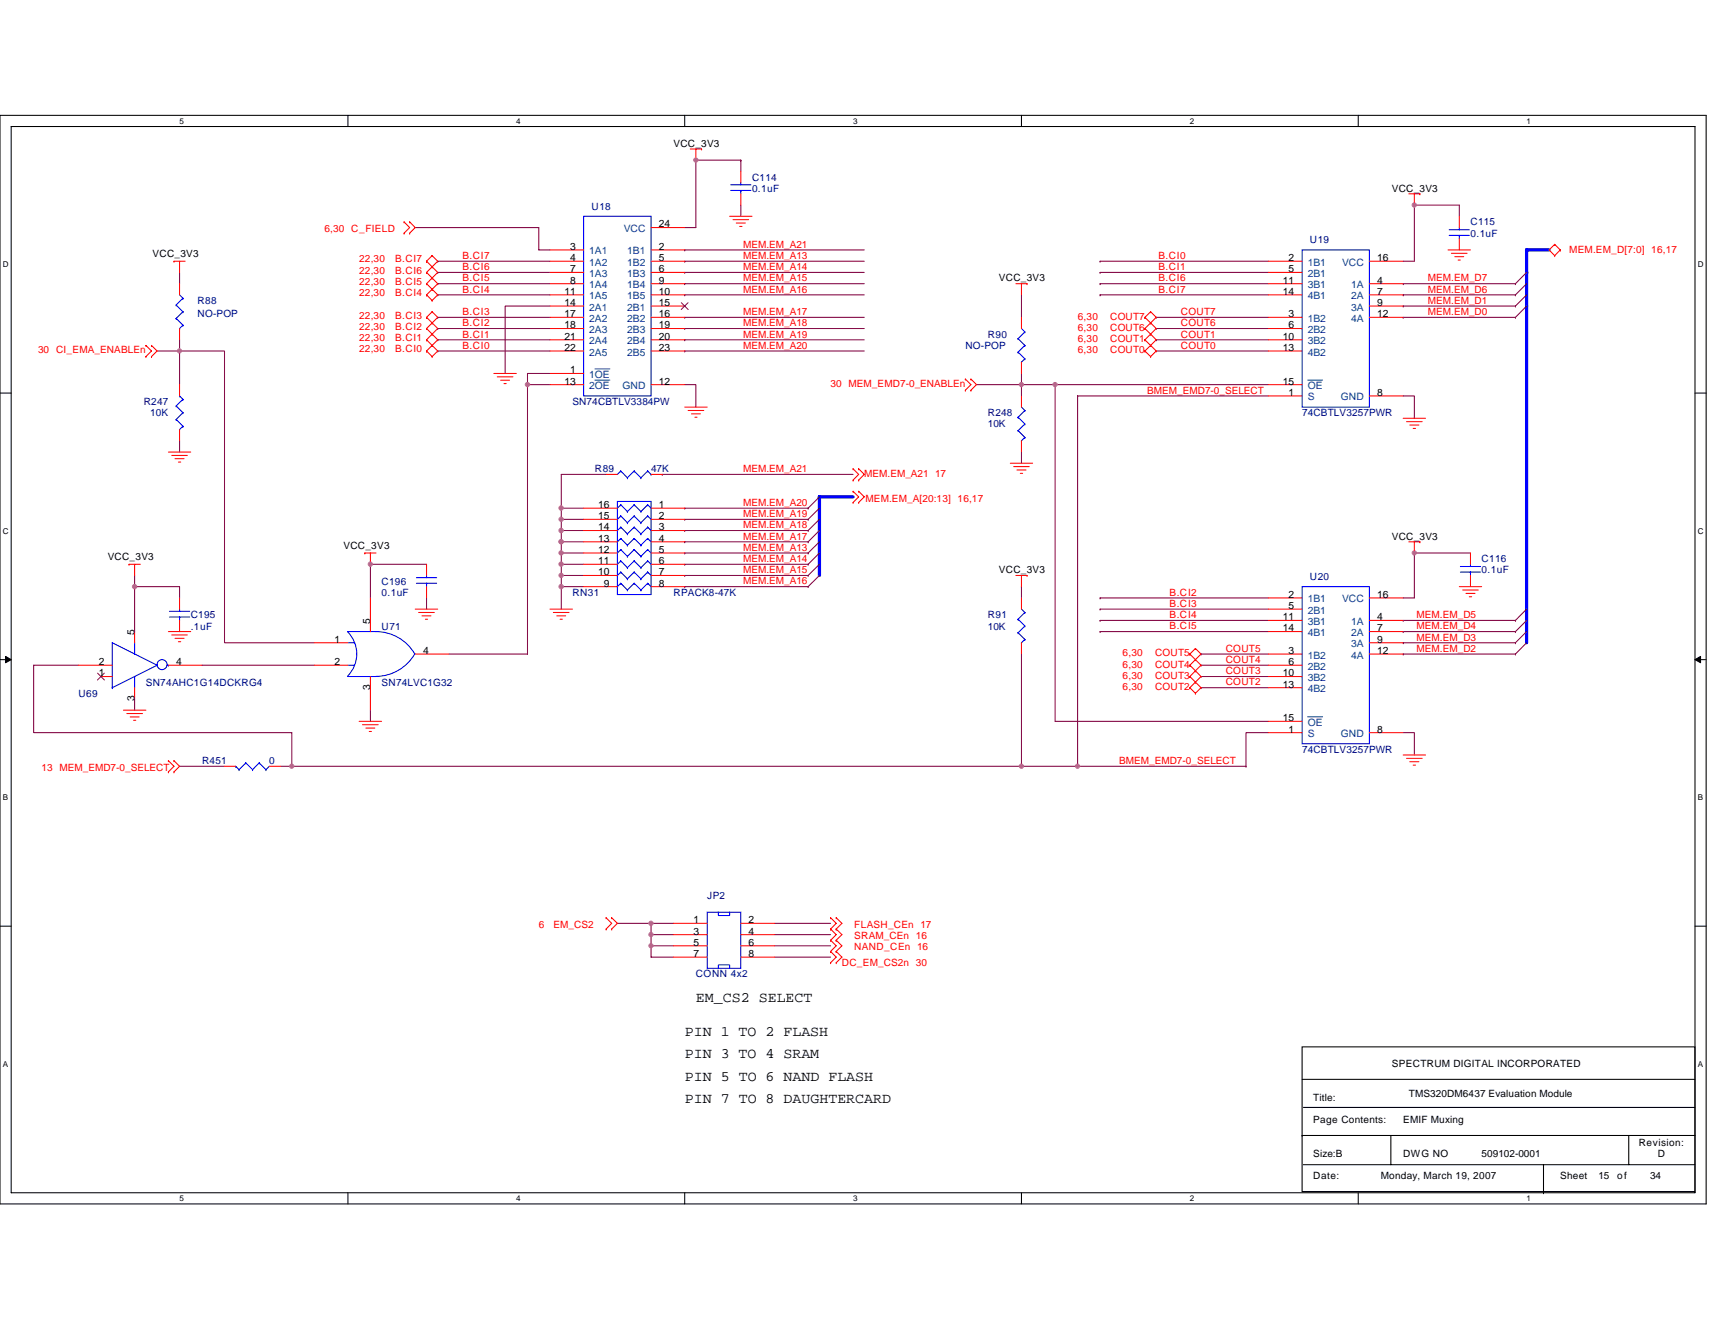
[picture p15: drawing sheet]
<svg xmlns="http://www.w3.org/2000/svg" width="279mm" height="216mm" viewBox="0 0 279 216" stroke-linecap="round" stroke-linejoin="round" font-family="sans-serif">
<defs><g id="words">
<g font-size="2.4">
<text x="113.4" y="163.3">EM_CS2 SELECT</text>
<text x="111.5" y="168.8">PIN 1 TO 2 FLASH</text>
<text x="111.5" y="172.4">PIN 3 TO 4 SRAM</text>
<text x="111.5" y="176.1">PIN 5 TO 6 NAND FLASH</text>
<text x="111.5" y="179.7">PIN 7 TO 8 DAUGHTERCARD</text>
</g>
<g font-size="1.7">
<text x="92.9" y="40.7">3</text>
<text x="107.3" y="37.1">24</text>
<text x="107.3" y="40.7">2</text>
<text x="92.9" y="42.5">4</text>
<text x="92.9" y="44.4">7</text>
<text x="92.9" y="46.2">8</text>
<text x="107.3" y="42.5">5</text>
<text x="107.3" y="44.4">6</text>
<text x="107.3" y="46.2">9</text>
<text x="209" y="46.2">11</text>
<text x="209.9" y="42.5">2</text>
<text x="209.9" y="44.4">5</text>
<text x="224.4" y="46.2">4</text>
<text x="224.4" y="42.5">16</text>
<text x="91.9" y="48">11</text>
<text x="91.9" y="49.8">14</text>
<text x="91.9" y="51.7">17</text>
<text x="91.9" y="53.5">18</text>
<text x="107.3" y="48">10</text>
<text x="107.3" y="49.8">15</text>
<text x="107.3" y="51.7">16</text>
<text x="107.3" y="53.5">19</text>
<text x="209" y="48">14</text>
<text x="209.9" y="51.7">3</text>
<text x="209.9" y="53.5">6</text>
<text x="224.4" y="48">7</text>
<text x="224.4" y="49.8">9</text>
<text x="224.4" y="51.7">12</text>
<text x="91.9" y="55.4">21</text>
<text x="91.9" y="57.2">22</text>
<text x="107.3" y="55.4">20</text>
<text x="107.3" y="57.2">23</text>
<text x="209" y="55.4">10</text>
<text x="209" y="57.2">13</text>
<text x="91.9" y="62.7">13</text>
<text x="92.9" y="60.8">1</text>
<text x="107.3" y="62.7">12</text>
<text x="209" y="62.7">15</text>
<text x="209.9" y="64.5">1</text>
<text x="224.4" y="64.5">8</text>
<text x="97.5" y="82.8">16</text>
<text x="107.3" y="82.8">1</text>
<text x="97.5" y="88.3">13</text>
<text x="97.5" y="86.4">14</text>
<text x="97.5" y="84.6">15</text>
<text x="107.3" y="84.6">2</text>
<text x="107.3" y="86.4">3</text>
<text x="107.3" y="88.3">4</text>
<text x="97.5" y="93.7">10</text>
<text x="97.5" y="91.9">11</text>
<text x="97.5" y="90.1">12</text>
<text x="98.4" y="95.6">9</text>
<text x="107.3" y="90.1">5</text>
<text x="107.3" y="91.9">6</text>
<text x="107.3" y="93.7">7</text>
<text x="107.3" y="95.6">8</text>
<text x="60.3" y="101.6" transform="rotate(-90 60.3 101.6)">5</text>
<text x="209" y="101.1">11</text>
<text x="209.9" y="97.4">2</text>
<text x="209.9" y="99.2">5</text>
<text x="224.4" y="101.1">4</text>
<text x="224.4" y="97.4">16</text>
<text x="21.9" y="103.5" transform="rotate(-90 21.9 103.5)">5</text>
<text x="54.5" y="104.7">1</text>
<text x="68.9" y="106.6">4</text>
<text x="209" y="102.9">14</text>
<text x="209.9" y="106.6">3</text>
<text x="224.4" y="102.9">7</text>
<text x="224.4" y="104.7">9</text>
<text x="224.4" y="106.6">12</text>
<text x="16.1" y="108.4">2</text>
<text x="16.1" y="110.2">1</text>
<text x="28.7" y="108.4">4</text>
<text x="54.5" y="108.4">2</text>
<text x="60.3" y="112.4" transform="rotate(-90 60.3 112.4)">3</text>
<text x="209" y="110.2">10</text>
<text x="209" y="112">13</text>
<text x="209.9" y="108.4">6</text>
<text x="21.9" y="114.3" transform="rotate(-90 21.9 114.3)">3</text>
<text x="209" y="117.5">15</text>
<text x="209.9" y="119.4">1</text>
<text x="224.4" y="119.4">8</text>
<text x="113" y="150.4">1</text>
<text x="113" y="152.3">3</text>
<text x="113" y="154.1">5</text>
<text x="113" y="155.9">7</text>
<text x="122" y="150.4">2</text>
<text x="122" y="152.3">4</text>
<text x="122" y="154.1">6</text>
<text x="122" y="155.9">8</text>
</g>
<g font-size="1.7" fill="#004080">
<text x="96" y="41.5">1A1</text>
<text x="101.6" y="37.8">VCC</text>
<text x="102.2" y="41.5">1B1</text>
<text x="96" y="43.3">1A2</text>
<text x="96" y="45.1">1A3</text>
<text x="96" y="47">1A4</text>
<text x="102.2" y="43.3">1B2</text>
<text x="102.2" y="45.1">1B3</text>
<text x="102.2" y="47">1B4</text>
<text x="213" y="43.3">1B1</text>
<text x="213" y="45.1">2B1</text>
<text x="213" y="47">3B1</text>
<text x="218.7" y="43.3">VCC</text>
<text x="220.1" y="47">1A</text>
<text x="96" y="48.8">1A5</text>
<text x="96" y="50.6">2A1</text>
<text x="96" y="52.5">2A2</text>
<text x="102.2" y="48.8">1B5</text>
<text x="102.2" y="50.6">2B1</text>
<text x="102.2" y="52.5">2B2</text>
<text x="213" y="48.8">4B1</text>
<text x="213" y="52.5">1B2</text>
<text x="220.1" y="48.8">2A</text>
<text x="220.1" y="50.6">3A</text>
<text x="220.1" y="52.5">4A</text>
<text x="96" y="54.3">2A3</text>
<text x="96" y="56.1">2A4</text>
<text x="96" y="57.9">2A5</text>
<text x="102.2" y="54.3">2B3</text>
<text x="102.2" y="56.1">2B4</text>
<text x="102.2" y="57.9">2B5</text>
<text x="213" y="54.3">2B2</text>
<text x="213" y="56.1">3B2</text>
<text x="213" y="57.9">4B2</text>
<text x="96" y="61.6">1OE</text>
<text x="96" y="63.4">2OE</text>
<text x="101.4" y="63.4">GND</text>
<text x="213" y="63.4">OE</text>
<text x="213" y="65.3">S</text>
<text x="218.5" y="65.3">GND</text>
<text x="213" y="98.2">1B1</text>
<text x="213" y="100">2B1</text>
<text x="213" y="101.8">3B1</text>
<text x="218.7" y="98.2">VCC</text>
<text x="220.1" y="101.8">1A</text>
<text x="213" y="103.7">4B1</text>
<text x="213" y="107.3">1B2</text>
<text x="220.1" y="103.7">2A</text>
<text x="220.1" y="105.5">3A</text>
<text x="220.1" y="107.3">4A</text>
<text x="213" y="109.1">2B2</text>
<text x="213" y="111">3B2</text>
<text x="213" y="112.8">4B2</text>
<text x="213" y="118.3">OE</text>
<text x="213" y="120.1">S</text>
<text x="218.5" y="120.1">GND</text>
</g>
<g font-size="1.6">
<text x="109.7" y="23.9">VCC_3V3</text>
<text x="226.8" y="31.2">VCC_3V3</text>
<text x="24.9" y="41.8">VCC_3V3</text>
<text x="162.8" y="45.9">VCC_3V3</text>
<text x="56" y="89.4">VCC_3V3</text>
<text x="226.8" y="87.9">VCC_3V3</text>
<text x="17.5" y="91.2">VCC_3V3</text>
<text x="162.8" y="93.4">VCC_3V3</text>
<text x="226.8" y="173.9">SPECTRUM DIGITAL INCORPORATED</text>
<text x="214" y="179.4">Title:</text>
<text x="229.5" y="178.8">TMS320DM6437 Evaluation Module</text>
<text x="214" y="183">Page Contents:</text>
<text x="228.6" y="183">EMIF Muxing</text>
<text x="214" y="188.5">Size:B</text>
<text x="228.6" y="188.5">DWG NO</text>
<text x="241.4" y="188.5">509102-0001</text>
<text x="267" y="186.7">Revision:</text>
<text x="270.1" y="188.5">D</text>
<text x="214" y="192.2">Date:</text>
<text x="224.9" y="192.2">Monday, March 19, 2007</text>
<text x="254.2" y="192.2">Sheet</text>
<text x="260.4" y="192.2">15</text>
<text x="263.5" y="192.2">of</text>
<text x="268.8" y="192.2">34</text>
</g>
<g font-size="1.6" fill="#000080">
<text x="122.5" y="29.4">C114</text>
<text x="96.4" y="34.2">U18</text>
<text x="122.5" y="31.2">0.1uF</text>
<text x="213.4" y="39.6">U19</text>
<text x="239.6" y="36.7">C115</text>
<text x="239.6" y="38.6">0.1uF</text>
<text x="32.2" y="49.5">R88</text>
<text x="32.2" y="51.7">NO-POP</text>
<text x="157.3" y="56.9">NO-POP</text>
<text x="160.9" y="55">R90</text>
<text x="23.4" y="66">R247</text>
<text x="93.3" y="66">SN74CBTLV3384PW</text>
<text x="24.5" y="67.8">10K</text>
<text x="160.9" y="67.8">R248</text>
<text x="160.9" y="69.6">10K</text>
<text x="212.1" y="67.8">74CBTLV3257PWR</text>
<text x="96.9" y="77">R89</text>
<text x="106.1" y="77">47K</text>
<text x="62.2" y="95.2">C196</text>
<text x="213.4" y="94.5">U20</text>
<text x="241.4" y="91.6">C116</text>
<text x="241.4" y="93.4">0.1uF</text>
<text x="31.1" y="100.7">C195</text>
<text x="62.2" y="97.1">0.1uF</text>
<text x="93.3" y="97.1">RN31</text>
<text x="109.7" y="97.1">RPACK8-47K</text>
<text x="160.9" y="100.7">R91</text>
<text x="31.1" y="102.6">.1uF</text>
<text x="62.2" y="102.6">U71</text>
<text x="160.9" y="102.6">10K</text>
<text x="12.8" y="113.5">U69</text>
<text x="23.8" y="111.7">SN74AHC1G14DCKRG4</text>
<text x="62.2" y="111.7">SN74LVC1G32</text>
<text x="32.9" y="124.5">R451</text>
<text x="43.9" y="124.5">0</text>
<text x="212.1" y="122.7">74CBTLV3257PWR</text>
<text x="115.2" y="146.5">JP2</text>
<text x="113.4" y="159.3">CONN 4x2</text>
</g>
<g font-size="1.6" fill="#f00">
<text x="52.9" y="37.8">6,30 C_FIELD</text>
<text x="121.1" y="40.4">MEM.EM_A21</text>
<text x="255.7" y="41.3">MEM.EM_D[7:0] 16,17</text>
<text x="58.5" y="46.4">22,30</text>
<text x="58.5" y="44.6">22,30</text>
<text x="58.5" y="42.8">22,30</text>
<text x="64.4" y="46.4">B.CI5</text>
<text x="64.4" y="44.6">B.CI6</text>
<text x="64.4" y="42.8">B.CI7</text>
<text x="75.3" y="47.7">B.CI4</text>
<text x="75.3" y="45.9">B.CI5</text>
<text x="75.3" y="44">B.CI6</text>
<text x="75.3" y="42.2">B.CI7</text>
<text x="121.1" y="44">MEM.EM_A14</text>
<text x="121.1" y="42.2">MEM.EM_A13</text>
<text x="121.1" y="47.7">MEM.EM_A16</text>
<text x="121.1" y="45.9">MEM.EM_A15</text>
<text x="188.7" y="45.9">B.CI6</text>
<text x="188.7" y="47.7">B.CI7</text>
<text x="188.7" y="42.2">B.CI0</text>
<text x="188.7" y="44">B.CI1</text>
<text x="232.6" y="45.9">MEM.EM_D7</text>
<text x="232.6" y="47.7">MEM.EM_D6</text>
<text x="58.5" y="48.3">22,30</text>
<text x="58.5" y="51.9">22,30</text>
<text x="58.5" y="53.7">22,30</text>
<text x="64.4" y="48.3">B.CI4</text>
<text x="64.4" y="51.9">B.CI3</text>
<text x="64.4" y="53.7">B.CI2</text>
<text x="75.3" y="51.4">B.CI3</text>
<text x="75.3" y="53.2">B.CI2</text>
<text x="121.1" y="53.2">MEM.EM_A18</text>
<text x="121.1" y="51.4">MEM.EM_A17</text>
<text x="175.6" y="52.1">6,30</text>
<text x="175.6" y="53.9">6,30</text>
<text x="180.9" y="52.1">COUT7</text>
<text x="180.9" y="53.9">COUT6</text>
<text x="192.4" y="51.4">COUT7</text>
<text x="192.4" y="53.2">COUT6</text>
<text x="232.6" y="49.5">MEM.EM_D1</text>
<text x="232.6" y="51.4">MEM.EM_D0</text>
<text x="6.2" y="57.6">30 CI_EMA_ENABLEn</text>
<text x="58.5" y="57.4">22,30</text>
<text x="58.5" y="55.6">22,30</text>
<text x="64.4" y="57.4">B.CI0</text>
<text x="64.4" y="55.6">B.CI1</text>
<text x="75.3" y="56.8">B.CI0</text>
<text x="75.3" y="55">B.CI1</text>
<text x="121.1" y="56.8">MEM.EM_A20</text>
<text x="121.1" y="55">MEM.EM_A19</text>
<text x="175.6" y="55.8">6,30</text>
<text x="175.6" y="57.6">6,30</text>
<text x="180.9" y="55.8">COUT1</text>
<text x="180.9" y="57.6">COUT0</text>
<text x="192.4" y="55">COUT1</text>
<text x="192.4" y="56.8">COUT0</text>
<text x="135.3" y="63.1">30 MEM_EMD7-0_ENABLEn</text>
<text x="186.9" y="64.2">BMEM_EMD7-0_SELECT</text>
<text x="121.1" y="76.9">MEM.EM_A21</text>
<text x="140.8" y="77.7">MEM.EM_A21 17</text>
<text x="121.1" y="82.4">MEM.EM_A20</text>
<text x="141" y="81.7">MEM.EM_A[20:13] 16,17</text>
<text x="121.1" y="84.3">MEM.EM_A19</text>
<text x="121.1" y="87.9">MEM.EM_A17</text>
<text x="121.1" y="86.1">MEM.EM_A18</text>
<text x="121.1" y="89.7">MEM.EM_A13</text>
<text x="121.1" y="91.6">MEM.EM_A14</text>
<text x="121.1" y="95.2">MEM.EM_A16</text>
<text x="121.1" y="93.4">MEM.EM_A15</text>
<text x="190.5" y="100.7">B.CI4</text>
<text x="190.5" y="97.1">B.CI2</text>
<text x="190.5" y="98.9">B.CI3</text>
<text x="230.8" y="100.7">MEM.EM_D5</text>
<text x="182.9" y="107">6,30</text>
<text x="188.2" y="107">COUT5</text>
<text x="190.5" y="102.6">B.CI5</text>
<text x="199.7" y="106.2">COUT5</text>
<text x="230.8" y="102.6">MEM.EM_D4</text>
<text x="230.8" y="106.2">MEM.EM_D2</text>
<text x="230.8" y="104.4">MEM.EM_D3</text>
<text x="182.9" y="108.8">6,30</text>
<text x="182.9" y="112.4">6,30</text>
<text x="182.9" y="110.6">6,30</text>
<text x="188.2" y="108.8">COUT4</text>
<text x="188.2" y="112.4">COUT2</text>
<text x="188.2" y="110.6">COUT3</text>
<text x="199.7" y="108">COUT4</text>
<text x="199.7" y="109.9">COUT3</text>
<text x="199.7" y="111.7">COUT2</text>
<text x="6.8" y="125.6">13 MEM_EMD7-0_SELECT</text>
<text x="182.3" y="124.5">BMEM_EMD7-0_SELECT</text>
<text x="87.8" y="151.2">6</text>
<text x="90.1" y="151.2">EM_CS2</text>
<text x="139.2" y="153">SRAM_CEn 16</text>
<text x="139.2" y="154.9">NAND_CEn 16</text>
<text x="139.2" y="151.2">FLASH_CEn 17</text>
<text x="137.2" y="157.4">DC_EM_CS2n 30</text>
</g>
<g font-size="1.3">
<text x="29.3" y="20.2">5</text>
<text x="84.1" y="20.2">4</text>
<text x="139" y="20.2">3</text>
<text x="193.8" y="20.2">2</text>
<text x="248.7" y="20.2">1</text>
<text x=".5" y="43.5">D</text>
<text x="276.6" y="43.5">D</text>
<text x=".5" y="87">C</text>
<text x="276.6" y="87">C</text>
<text x=".5" y="130.4">B</text>
<text x="276.6" y="130.4">B</text>
<text x=".5" y="173.8">A</text>
<text x="276.6" y="173.8">A</text>
<text x="29.3" y="195.7">5</text>
<text x="84.1" y="195.7">4</text>
<text x="139" y="195.7">3</text>
<text x="193.8" y="195.7">2</text>
<text x="248.7" y="195.7">1</text>
</g>
</g></defs>
<path d="M0 18.8h278v177.4h-278zM1.8 20.6h274.3v173.8h-274.3z" fill="none" stroke="#000" stroke-width=".17"/>
<g fill="#fff">
<path d="M29.3 19h.7v1.4h-.7z"/>
<path d="M29.3 194.5h.7v1.5h-.7z"/>
</g>
<path d="M56.7 18.8v1.8M56.7 194.4v1.8" fill="none" stroke="#000" stroke-width=".17"/>
<g fill="#fff">
<path d="M84.1 19h.7v1.4h-.7z"/>
<path d="M84.1 194.5h.7v1.5h-.7z"/>
</g>
<path d="M111.5 18.8v1.8M111.5 194.4v1.8" fill="none" stroke="#000" stroke-width=".17"/>
<g fill="#fff">
<path d="M139 19h.7v1.4h-.7z"/>
<path d="M139 194.5h.7v1.5h-.7z"/>
</g>
<path d="M166.4 18.8v1.8M166.4 194.4v1.8" fill="none" stroke="#000" stroke-width=".17"/>
<g fill="#fff">
<path d="M193.8 19h.8v1.4h-.8z"/>
<path d="M193.8 194.5h.8v1.5h-.8z"/>
</g>
<path d="M221.3 18.8v1.8M221.3 194.4v1.8" fill="none" stroke="#000" stroke-width=".17"/>
<g fill="#fff">
<path d="M248.7 19h.7v1.4h-.7z"/>
<path d="M248.7 194.5h.7v1.5h-.7z"/>
<path d="M.5 42.3h.9v1.5h-.9z"/>
<path d="M276.6 42.3h1v1.5h-1z"/>
<path d="M.5 85.8h.9v1.4h-.9z"/>
<path d="M276.6 85.8h1v1.4h-1z"/>
</g>
<path d="M0 64.1h1.8M276.1 64.1h1.9" fill="none" stroke="#000" stroke-width=".17"/>
<g fill="#fff">
<path d="M.5 129.2h.8v1.5h-.8z"/>
<path d="M276.6 129.2h.9v1.5h-.9z"/>
</g>
<path d="M0 107.5h1.8M276.1 107.5h1.9" fill="none" stroke="#000" stroke-width=".17"/>
<path d="M.9 107l.9 .5-.9 .5zM276.1 107.5l1-.5v1z" fill="#000" stroke="#000" stroke-width=".16"/>
<g fill="#fff">
<path d="M.5 172.6h.8v1.5h-.8z"/>
<path d="M276.6 172.6h.9v1.5h-.9z"/>
</g>
<path d="M0 150.9h1.8M276.1 150.9h1.9M212.1 170.6h64v23.6h-64zM212.1 175.9h64M212.1 185h.1M212.1 185h64M212.3 189.8h63.8M212.3 180.4h63.8M226.6 185v4.8M251.5 194.4h.1M251.5 189.8v4.6M265.3 185v4.8" fill="none" stroke="#000" stroke-width=".17"/>
<g fill="none" stroke="#800040" stroke-width=".17">
<path d="M67.6 37.1h20.2v3.6h1.8M120.7 26.1h-7.3v11h-1.9M120.7 33.4v1.8M120.7 26.1h.1M120.7 26.1v1.8M237.7 35.2v-1.8h-7.3v9.2h-1.8M25.6 57.2h3.7M29.3 44.4v1.8M29.3 55.4v1.8M29.3 57.2v5.5M29.3 57.2h7.3v47.5h14.6M71.3 48h.1"/>
<path d="M71.3 46.2h.1M71.3 44.4h.1M71.3 42.6h.1M71.3 51.7h.1M71.3 57.2h.1M71.3 55.4h.1M71.3 53.5h.1M71.3 48h18.3M71.3 46.2h18.3M71.3 44.4h18.3M71.3 42.6h18.3M71.3 51.7h18.3"/>
<path d="M71.3 57.2h18.3M71.3 55.4h18.3M71.3 53.5h18.3M89.6 49.9h-7.3v11M111.5 44.4h.1M111.5 57.2h.1M111.5 42.6h.1M111.5 55.4h.1M111.5 53.5h.1M111.5 48h.1M111.5 51.7h.1M111.5 46.2h.1"/>
<path d="M111.5 40.7h.1M111.5 48h29.3M111.5 46.2h29.3M111.5 44.4h29.3M111.5 42.6h29.3M111.5 51.7h29.3M111.5 57.2h29.3M111.5 55.4h29.3M111.5 53.5h29.3M111.5 40.7h29.3M166.4 48v3.7M179.2 46.2h.1"/>
<path d="M179.2 48h.1M179.2 42.6h.1M179.2 44.4h.1M179.2 48h27.5M179.2 46.2h27.5M179.2 44.4h27.5M179.2 42.6h27.5M188.4 55.4h.1M188.4 57.2h.1M188.4 51.7h.1M188.4 53.5h.1M188.4 51.7h18.3"/>
<path d="M188.4 57.2h18.3M188.4 55.4h18.3M188.4 53.5h18.3M228.6 49.9h.1M228.6 51.7h.1M228.6 46.2h.1M228.6 48h.1M228.6 48h18.3M228.6 46.2h18.3M228.6 51.7h18.3M228.6 49.9h18.3M246.9 49.9h.1"/>
<path d="M246.9 51.7h.1M246.9 46.2h.1M246.9 48h.1M248.7 48l-1.8 1.9M248.7 49.9l-1.8 1.8M248.7 44.4l-1.8 1.8M248.7 46.2l-1.8 1.8M29.3 71.8v1.9M85.9 62.7h3.7M85.9 62.7v43.9h-12.7M89.6 60.9h-3.7v1.8M98.7 77.3h-7.3v7.3"/>
<path d="M107.9 77.3h.1M107.9 77.3h31.1M111.5 62.7h1.9v3.6M159.1 62.7h7.3M166.4 60.9v1.8M166.4 62.7h5.5M166.4 73.7v1.8M166.4 62.7v1.8M171.9 62.7h34.8M171.9 62.7v54.8h34.8M175.6 64.5v60.4M175.6 64.5h.1"/>
<path d="M175.6 64.5h31.1M228.6 64.5h1.8v3.7M21.9 93.8v1.8M21.9 95.6v7.3M21.9 95.6h7.4v1.8M69.5 91.9h-9.2v5.5M69.5 97.4v1.9M91.4 82.8h3.7M91.4 84.6h3.7M91.4 86.4h3.7M91.4 88.3h3.7M91.4 90.1h3.7"/>
<path d="M91.4 91.9h3.7M91.4 93.8h3.7M91.4 95.6h3.7M91.4 84.6v1.8M91.4 93.8v1.8M91.4 86.4v5.5M91.4 95.6v3.7M91.4 91.9v1.9M111.5 84.6h.1M111.5 88.3h.1M111.5 82.8h.1M111.5 86.4h.1"/>
<path d="M111.5 91.9h.1M111.5 90.1h.1M111.5 95.6h.1M111.5 93.8h.1M111.5 84.6h20.2M111.5 88.3h20.2M111.5 82.8h20.2M111.5 86.4h20.2M111.5 91.9h20.2M111.5 90.1h20.2M111.5 95.6h20.2M111.5 93.8h20.2"/>
<path d="M131.7 93.8h.1M131.7 95.6h.1M131.7 91.9h.1M131.7 90.1h.1M131.7 84.6h.1M131.7 86.4h.1M131.7 82.8h.1M131.7 88.3h.1M133.5 91.9l-1.8 1.9M133.5 93.8l-1.8 1.8M133.5 90.1l-1.8 1.8M133.5 88.3l-1.8 1.8"/>
<path d="M133.5 82.8l-1.8 1.8M133.5 84.6l-1.8 1.8M133.5 81l-1.8 1.8M133.5 86.4l-1.8 1.9M166.4 95.6h.1M166.4 95.6v1.8M179.2 97.4h.1M179.2 99.3h.1M179.2 97.4h27.5M179.2 99.3h27.5M230.4 90.1h.1M230.4 90.1h9.2"/>
<path d="M230.4 90.1v7.3h-1.8M248.7 99.3l-1.8 1.8M12.8 108.4h-7.3v11h42v5.5M21.9 113.9v1.8M32.9 108.4h18.3M60.3 115.7v1.8M166.4 106.6v18.3M179.2 101.1h.1M179.2 102.9h.1M179.2 101.1h27.5M179.2 102.9h27.5M195.7 108.4h.1"/>
<path d="M195.7 106.6h.1M195.7 110.2h.1M195.7 112.1h.1M195.7 108.4h11M195.7 106.6h11M195.7 110.2h11M195.7 112.1h11M206.7 119.4h-3.7v5.5M228.6 119.4h1.8v3.6M228.6 101.1h.1M228.6 102.9h.1M228.6 106.6h.1"/>
<path d="M228.6 104.7h.1M228.6 106.6h18.3M228.6 101.1h18.3M228.6 102.9h18.3M228.6 104.7h18.3M246.9 102.9h.1M246.9 101.1h.1M246.9 106.6h.1M246.9 104.7h.1M248.7 101.1l-1.8 1.8M248.7 104.7l-1.8 1.9M248.7 102.9l-1.8 1.8"/>
<path d="M29.3 124.9h7.3M45.7 124.9h120.7M166.4 124.9h9.2M175.6 124.9h.1M175.6 124.9h27.4M203 124.9h.1M100.6 150.5h5.5M106.1 150.5v1.8M106.1 154.1v1.9h3.6M106.1 154.1h3.6M106.1 152.3h3.6M106.1 150.5h3.6"/>
<path d="M106.1 152.3v1.8M126.2 150.5h9.1M126.2 152.3h9.1M126.2 154.1h9.1M126.2 156h9.1"/>
</g>
<path d="M248.7 40.7h.1M248.7 44.4h.1M248.7 40.7v64M248.7 40.7h3.7M133.5 81h.1M133.5 81h5.5M133.5 81v12.8" fill="none" stroke="#00f" stroke-width=".53"/>
<g fill="none" stroke="#f00" stroke-width=".17">
<path d="M65.8 36.2h.1M65.8 38h.1M65.8 36.2l.9 .9-.9 .9M66.7 36.2h.1M66.7 38h.1M66.7 36.2l.9 .9-.9 .9M106.1 37.1h5.4M112.5 24.3h1.8M113.4 24.3v1.8M114.3 24.3h.1M118.9 35.2h3.6M119.4 35.8h2.6"/>
<path d="M120 36.3h1.4M120.5 36.9h.4M120.7 27.9v1.9M120.7 31.6v1.8M229.5 31.6h1.8M230.4 31.6v1.8M231.3 31.6h.1M237.7 35.2v1.9M237.7 38.9v1.8M253.3 39.8h.1M253.3 39.8l-.9 .9 .9 1M253.3 39.8l.9 .9"/>
<path d="M23.8 56.3h.1M23.8 58.1h.1M23.8 56.3l.9 .9-.9 .9M24.7 56.3h.1M24.7 58.1h.1M24.7 56.3l.9 .9-.9 .9M28.3 42.6h.1M28.3 42.6h1.9M29.3 42.6v1.8M29.3 46.2v1.8M29.3 53.5v1.9M69.5 48h.1"/>
<path d="M69.5 46.2h.1M69.5 44.4h.1M69.5 42.6h.1M69.5 51.7h.1M69.5 57.2h.1M69.5 55.4h.1M69.5 53.5h.1M69.5 46.2l1.8 1.8-.9 1M69.5 48l.9 1M69.5 42.6l1.8 1.8-.9 .9M69.5 44.4l.9 .9M69.5 51.7l1.8 1.8-.9 .9"/>
<path d="M69.5 55.4l1.8 1.8-.9 .9M69.5 57.2l.9 .9M69.5 53.5l.9 .9M70.4 49h.1M70.4 47.1h.1M70.4 45.3h.1M70.4 43.5h.1M70.4 41.7h.1M70.4 52.6h.1M70.4 50.8h.1M70.4 58.1h.1M70.4 56.3h.1"/>
<path d="M70.4 54.4h.1M70.4 45.3l.9 .9-1.8 1.8M70.4 45.3l-.9 .9M70.4 41.7l.9 .9-1.8 1.8M70.4 41.7l-.9 .9M70.4 50.8l.9 .9-1.8 1.8M70.4 50.8l-.9 .9M70.4 54.4l.9 1-1.8 1.8M70.4 54.4l-.9 1M89.6 46.2h5.5M89.6 42.6h5.5M89.6 48h5.5"/>
<path d="M89.6 49.9h5.5M89.6 51.7h5.5M89.6 44.4h5.5M89.6 53.5h5.5M89.6 55.4h5.5M89.6 57.2h5.5M89.6 40.7h5.5M106.1 46.2h5.4M106.1 42.6h5.4M106.1 48h5.4M106.1 49.9h5.4M106.1 51.7h5.4"/>
<path d="M106.1 44.4h5.4M106.1 53.5h5.4M106.1 55.4h5.4M106.1 57.2h5.4M106.1 40.7h5.4M165.5 46.2h1.8M166.4 46.2v1.8M166.4 51.7v1.8M166.4 59v1.9M167.3 46.2h.1M186.5 55.4h.1M186.5 57.2h.1"/>
<path d="M186.5 51.7h.1M186.5 53.5h.1M186.5 55.4l1 .9M186.5 57.2l1 .9M186.5 51.7l1 .9M186.5 53.5l1 .9M187.5 54.4h.1M187.5 56.3h.1M187.5 58.1h.1M187.5 50.8h.1M187.5 52.6h.1M187.5 54.4l.9 1-.9 .9"/>
<path d="M187.5 52.6l.9 .9-1.9 1.9M187.5 56.3l.9 .9-.9 .9M187.5 56.3l-1 .9M187.5 50.8l.9 .9-.9 .9M187.5 50.8l-1 .9M187.5 52.6l-1 .9M206.7 46.2h5.4M206.7 42.6h5.4M206.7 48h5.4M206.7 51.7h5.4M206.7 44.4h5.4M206.7 53.5h5.4"/>
<path d="M206.7 55.4h5.4M206.7 57.2h5.4M223.1 46.2h5.5M223.1 42.6h5.5M223.1 48h5.5M223.1 49.9h5.5M223.1 51.7h5.5M235.9 40.7h3.7M236.5 41.3h2.5M237 41.8h1.5M237.6 42.4h.3M253.3 41.7h.1"/>
<path d="M254.2 40.7h.1M254.2 40.7l-.9 1M27.4 73.7h3.7M28 74.2h2.5M28.5 74.7h1.5M29.1 75.3h.3M29.3 62.7v1.8M29.3 70v1.8M80.5 60.9h3.6M81 61.4h2.6M81.6 62h1.4M82.1 62.5h.4"/>
<path d="M89.6 62.7h5.5M89.6 60.9h5.5M98.7 77.3h1.9M106.1 62.7h5.4M106.1 77.3h1.8M111.5 66.3h3.7M112.1 66.9h2.6M112.6 67.4h1.5M113.2 68h.4M139 76.4h.1M139 78.2h.1M139 76.4l.9 .9-.9 .9"/>
<path d="M139.9 76.4h.1M139.9 78.2h.1M139.9 76.4l.9 .9-.9 .9M157.3 61.8h.1M157.3 63.6h.1M157.3 61.8l.9 .9-.9 .9M158.2 61.8h.1M158.2 63.6h.1M158.2 61.8l.9 .9-.9 .9M164.6 75.5h3.6M165.1 76h2.6M165.7 76.6h1.5"/>
<path d="M166.2 77.1h.4M166.4 64.5v1.8M166.4 71.8v1.9M206.7 64.5h5.4M206.7 62.7h5.4M223.1 64.5h5.5M228.6 68.2h3.6M229.2 68.7h2.5M229.7 69.3h1.5M230.2 69.8h.4M21 91.9h.1M21 91.9h1.9"/>
<path d="M21.9 91.9v1.9M29.3 97.4v1.9M59.4 90.1h.1M59.4 90.1h1.9M60.3 90.1v1.8M60.3 97.4v5.5M67.6 99.3h3.7M68.2 99.8h2.6M69.5 91.9v1.9M69.5 95.6v1.8M89.6 99.3h3.7M90.1 99.8h2.6"/>
<path d="M95.1 88.3h5.5M95.1 93.8h5.5M95.1 91.9h5.5M95.1 90.1h5.5M95.1 82.8h5.5M95.1 84.6h5.5M95.1 86.4h5.5M95.1 95.6h5.5M106.1 88.3h5.4M106.1 93.8h5.4M106.1 91.9h5.4M106.1 90.1h5.4"/>
<path d="M106.1 82.8h5.4M106.1 84.6h5.4M106.1 86.4h5.4M106.1 95.6h5.4M139 80.1h.1M139 81.9h.1M139 80.1l.9 .9-.9 .9M139.9 80.1h.1M139.9 81.9h.1M139.9 80.1l.9 .9-.9 .9M165.5 93.8h1.8M166.4 93.8v1.8"/>
<path d="M166.4 97.4v1.9M167.3 93.8h.1M206.7 97.4h5.4M206.7 99.3h5.4M223.1 97.4h5.5M229.5 88.3h1.8M230.4 88.3v1.8M231.3 88.3h.1M237.7 95.6h3.7M238.3 96.1h2.5M238.8 96.7h1.5M239.4 97.2h.4"/>
<path d="M239.6 90.1v1.8M239.6 93.8v1.8M12.8 108.4h5.5M16.4 110.2h1.9M20.1 115.7h3.7M20.7 116.3h2.5M21.2 116.8h1.5M21.8 117.4h.3M21.9 102.9v1.8M21.9 112.1v1.8M27.4 102.9h3.7M27.4 108.4h5.5"/>
<path d="M28 103.5h2.5M28.5 104h1.5M29.1 104.6h.3M29.3 101.1v1.8M51.2 104.7h5.5M51.2 108.4h5.5M58.5 117.5h3.7M59.1 118.1h2.5M59.6 118.6h1.5M60.2 119.2h.3M60.3 110.2v5.5M67.6 106.6h5.6"/>
<path d="M68.7 100.4h1.5M69.3 100.9h.4M90.7 100.4h1.5M91.2 100.9h.4M166.4 104.7v1.9M193.8 106.6h.1M193.8 108.4h.1M193.8 112.1h.1M193.8 110.2h.1M193.8 106.6l1.9 1.8-.9 .9M193.8 108.4l1 .9M193.8 110.2l1.9 1.9-.9 .9"/>
<path d="M193.8 112.1l1 .9M194.8 105.7h.1M194.8 107.5h.1M194.8 109.3h.1M194.8 111.1h.1M194.8 113h.1M194.8 105.7l.9 .9-1.9 1.8M194.8 105.7l-1 .9M194.8 109.3l.9 .9-1.9 1.9M194.8 109.3l-1 .9M206.7 108.4h5.4M206.7 106.6h5.4"/>
<path d="M206.7 110.2h5.4M206.7 101.1h5.4M206.7 102.9h5.4M206.7 112.1h5.4M206.7 119.4h5.4M206.7 117.5h5.4M223.1 104.7h5.5M223.1 106.6h5.5M223.1 101.1h5.5M223.1 102.9h5.5M223.1 119.4h5.5M27.4 124h.1"/>
<path d="M27.4 125.8h.1M27.4 124l.9 .9-.9 .9M28.3 124h.1M28.3 125.8h.1M28.3 124l1 .9-1 .9M36.6 124.9h1.8M43.9 124.9h1.8M228.6 123h3.6M229.2 123.6h2.5M229.7 124.1h1.5M230.2 124.7h.4M98.7 149.5h.1"/>
<path d="M98.7 151.4h.1M98.7 149.5l1 1-1 .9M99.7 149.5h.1M99.7 151.4h.1M99.7 149.5l.9 1-.9 .9M109.7 150.5h5.5M109.7 152.3h5.5M109.7 154.1h5.5M109.7 156h5.5M120.7 150.5h5.5M120.7 152.3h5.5M120.7 154.1h5.5"/>
<path d="M120.7 156h5.5M135.3 151.4h.1M135.3 153.2h.1M135.3 155h.1M135.3 156.9h.1M135.3 149.5h.1M135.3 151.4l.9 .9-.9 .9M135.3 153.2l.9 .9-.9 .9M135.3 155l.9 1-.9 .9M135.3 149.5l.9 1-.9 .9M136.2 151.4h.1M136.2 153.2h.1"/>
<path d="M136.2 155h.1M136.2 156.9h.1M136.2 149.5h.1M136.2 151.4l1 .9-1 .9M136.2 153.2l1 .9-1 .9M136.2 155l1 1-1 .9M136.2 149.5l1 1-1 .9"/>
</g>
<g fill="none" stroke="#00f" stroke-width=".17">
<path d="M95.1 35.2h11v29.3h-11zM119 31h3.3M119 30.1h3.3M120.7 29.8v.3M120.7 31h.1M120.7 31v.6M236.1 38.4h3.3M236.1 37.4h3.3M237.7 37.1v.3M237.7 38.4h.1M237.7 38.4v.5M28.7 49.7h.1"/>
<path d="M28.7 51.9h.1M28.7 49.7l1.1 1.1M28.7 51.9l1.1 1.1M29.3 53.5h.1M29.3 48l.5 .6M29.8 48.6h.1M29.8 50.8h.1M29.8 53h.1M29.8 48.6l-1.1 1.1M29.8 50.8l-1.1 1.1M29.8 53l-.5 .5M165.9 55.2h.1"/>
<path d="M165.9 57.4h.1M165.9 55.2l1.1 1.1M165.9 57.4l1.1 1.1M166.4 59h.1M166.4 53.5l.6 .6M167 54.1h.1M167 56.3h.1M167 58.5h.1M167 54.1l-1.1 1.1M167 56.3l-1.1 1.1M167 58.5l-.6 .5M212.1 40.7h11v25.6h-11z"/>
<path d="M28.7 68.3h.1M28.7 66.1h.1M28.7 68.3l1.1 1.1M28.7 66.1l1.1 1.1M29.3 64.5h.1M29.3 64.5l.5 .6M29.8 69.4h.1M29.8 67.2h.1M29.8 65.1h.1M29.8 69.4l-.5 .6M29.8 67.2l-1.1 1.1M29.8 65.1l-1.1 1"/>
<path d="M101.1 76.8h.1M101.1 76.8l-.5 .5M101.1 76.8l1.1 1.1M102.2 77.9h.1M103.3 76.8h.1M103.3 76.8l-1.1 1.1M103.3 76.8l1.1 1.1M104.4 77.9h.1M105.5 76.8h.1M105.5 76.8l-1.1 1.1M105.5 76.8l.6 .5M106.1 77.3h.1"/>
<path d="M165.9 68h.1M165.9 70.2h.1M165.9 68l1.1 1.1M165.9 70.2l1.1 1.1M166.4 71.8h.1M166.4 66.3l.6 .6M167 66.9h.1M167 69.1h.1M167 71.3h.1M167 66.9l-1.1 1.1M167 69.1l-1.1 1.1M167 71.3l-.6 .5"/>
<path d="M27.6 99.6h3.3M29.3 99.3v.3M67.8 95h3.3M67.8 94.1h3.3M69.5 93.8v.3M69.5 95h.1M69.5 95v.6M100.6 81.7h5.5v15.2h-5.5zM100.6 82.8h.1M100.6 84.6h.1M100.6 86.4h.1M100.6 88.3h.1"/>
<path d="M100.6 90.1h.1M100.6 91.9h.1M100.6 93.8h.1M100.6 95.6h.1M101.1 82.3h.1M101.1 84.1h.1M101.1 85.9h.1M101.1 87.7h.1M101.1 89.6h.1M101.1 91.4h.1M101.1 93.2h.1M101.1 95h.1"/>
<path d="M101.1 82.3l-.5 .5M101.1 82.3l1.1 1.1M101.1 84.1l-.5 .5M101.1 84.1l1.1 1.1M101.1 85.9l-.5 .5M101.1 85.9l1.1 1.1M101.1 87.7l-.5 .6M101.1 87.7l1.1 1.1M101.1 89.6l-.5 .5M101.1 89.6l1.1 1.1M101.1 91.4l-.5 .5M101.1 91.4l1.1 1.1"/>
<path d="M101.1 93.2l-.5 .6M101.1 93.2l1.1 1.1M101.1 95l-.5 .6M101.1 95l1.1 1.1M102.2 83.4h.1M102.2 85.2h.1M102.2 87h.1M102.2 88.8h.1M102.2 90.7h.1M102.2 92.5h.1M102.2 94.3h.1M102.2 96.1h.1"/>
<path d="M103.3 82.3h.1M103.3 84.1h.1M103.3 85.9h.1M103.3 87.7h.1M103.3 89.6h.1M103.3 91.4h.1M103.3 93.2h.1M103.3 95h.1M103.3 82.3l-1.1 1.1M103.3 82.3l1.1 1.1M103.3 84.1l-1.1 1.1M103.3 84.1l1.1 1.1"/>
<path d="M103.3 85.9l-1.1 1.1M103.3 85.9l1.1 1.1M103.3 87.7l-1.1 1.1M103.3 87.7l1.1 1.1M103.3 89.6l-1.1 1.1M103.3 89.6l1.1 1.1M103.3 91.4l-1.1 1.1M103.3 91.4l1.1 1.1M103.3 93.2l-1.1 1.1M103.3 93.2l1.1 1.1M103.3 95l-1.1 1.1M103.3 95l1.1 1.1"/>
<path d="M104.4 83.4h.1M104.4 85.2h.1M104.4 87h.1M104.4 88.8h.1M104.4 90.7h.1M104.4 92.5h.1M104.4 94.3h.1M104.4 96.1h.1M105.5 82.3h.1M105.5 84.1h.1M105.5 85.9h.1M105.5 87.7h.1"/>
<path d="M105.5 89.6h.1M105.5 91.4h.1M105.5 93.2h.1M105.5 95h.1M105.5 82.3l-1.1 1.1M105.5 82.3l.6 .5M105.5 84.1l-1.1 1.1M105.5 84.1l.6 .5M105.5 85.9l-1.1 1.1M105.5 85.9l.6 .5M105.5 87.7l-1.1 1.1M105.5 87.7l.6 .6"/>
<path d="M105.5 89.6l-1.1 1.1M105.5 89.6l.6 .5M105.5 91.4l-1.1 1.1M105.5 91.4l.6 .5M105.5 93.2l-1.1 1.1M105.5 93.2l.6 .6M105.5 95l-1.1 1.1M105.5 95l.6 .6M166.4 99.3l.6 .5M167 99.8h.1M167 99.8l-1.1 1.1M212.1 95.6h11v25.6h-11z"/>
<path d="M237.9 93.2h3.3M237.9 92.3h3.3M239.6 91.9v.4M239.6 93.2h.1M239.6 93.2v.6M18.3 112.1h.1M21.9 104.7v1.9M21.9 110.2v1.9M25.6 108.4l-7.3-3.7v7.4M25.6 108.4h.1M25.6 108.4l-7.3 3.7M27.2 108.4h.2"/>
<path d="M27.4 108.4h.1M27.6 100.5h3.3M29.3 100.5h.1M29.3 100.5v.6M56.6 102.9a5.1 5.1 0 0 1 0 7.3M56.7 102.9h4.6M56.7 110.2h4.6M56.7 104.7h1.1M56.7 108.4h1.1M61.2 102.9a7.3 7.3 0 0 1 6.4 3.7M67.6 106.5a7.4 7.4 0 0 1-6.4 3.7M165.9 100.9h.1"/>
<path d="M165.9 103.1h.1M165.9 100.9l1.1 1.1M165.9 103.1l1.1 1.1M166.4 104.7h.1M167 102h.1M167 104.2h.1M167 102l-1.1 1.1M167 104.2l-.6 .5M38.4 124.9h.1M38.4 124.9l.5 .5M38.9 125.4h.1M40 124.3h.1"/>
<path d="M40 124.3l1.1 1.1M40 124.3l-1.1 1.1M41.1 125.4h.1M42.2 124.3h.1M42.2 124.3l1.1 1.1M42.2 124.3l-1.1 1.1M43.3 125.4h.1M43.9 124.9l-.6 .5M115.2 148.6h5.5v9.2h-5.5zM117 157.8v-.6h1.9v.6M117 148.6v.6h1.9v-.6"/>
<circle cx="26.4" cy="108.3" r=".81"/>
</g>
<path d="M96.9 61.9h2.5M96.9 60.1h2.5M213 61.9h2.5M213 116.8h2.5" fill="none" stroke="#004080" stroke-width=".16"/>
<path d="M111 49.3l1.1 1.1M112.1 49.3l-1.1 1.1M15.9 109.7l1.1 1.1M17 109.7l-1.1 1.1" fill="none" stroke="#804000" stroke-width=".16"/>
<g fill="#f0f" stroke="#f0f" stroke-width=".17">
<circle cx="230.4" cy="90.1" r=".35"/>
<circle cx="113.4" cy="26.1" r=".36"/>
<circle cx="230.4" cy="33.4" r=".35"/>
<circle cx="106.1" cy="154.1" r=".35"/>
<circle cx="106" cy="150.5" r=".36"/>
<circle cx="106.1" cy="152.3" r=".35"/>
<circle cx="91.4" cy="84.6" r=".36"/>
<circle cx="91.4" cy="86.4" r=".36"/>
<circle cx="91.4" cy="88.3" r=".36"/>
<circle cx="91.4" cy="95.6" r=".36"/>
<circle cx="91.4" cy="93.8" r=".36"/>
<circle cx="91.4" cy="90.1" r=".36"/>
<circle cx="91.4" cy="91.9" r=".36"/>
<circle cx="91.4" cy="82.8" r=".36"/>
<circle cx="171.9" cy="62.7" r=".35"/>
<circle cx="85.9" cy="62.7" r=".36"/>
<circle cx="166.4" cy="62.7" r=".35"/>
<circle cx="60.3" cy="91.9" r=".36"/>
<circle cx="21.9" cy="95.6" r=".36"/>
<circle cx="29.2" cy="57.2" r=".35"/>
<circle cx="175.5" cy="124.8" r=".35"/>
<circle cx="166.4" cy="124.8" r=".35"/>
<circle cx="47.5" cy="124.8" r=".35"/>
</g>
<use href="#words"/>
</svg>
